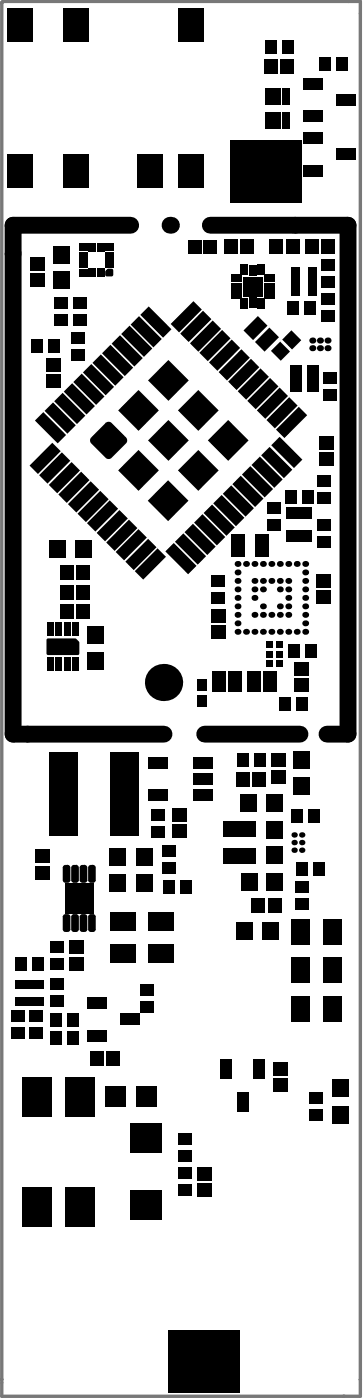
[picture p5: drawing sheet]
<svg xmlns="http://www.w3.org/2000/svg" width="36mm" height="137mm" viewBox="0 0 36 137" stroke-linecap="round" stroke-linejoin="round" font-family="sans-serif">
<g fill="#000">
<path d="M10.5 26.4l.4-.1 .2 .1-.1 .7h-.5l-.2-.1v-.4zM4.6 62.6h2.8l.4 .4v1.1l-.2 .1h-3v-.2z"/>
<path d="M9.2 43.2l-.3 .3zM8.9 42.9l.3 .3-.3 .3-.1-.4z"/>
<path d="M10.3 41.5l.3 .3zM10.3 41.5l.4-.1 .2 .1-.3 .3z"/>
<path d="M10.6 44.6l.3 .3zM10.6 44.6l.3 .3-.4 .1-.2-.1z"/>
<path d="M12.3 42.9l-.3 .3zM12.3 42.9l.1 .2-.1 .4-.3-.3z"/>
<path d="M6.1 89.9h.3zM6.3 89.6h.1v.3h-.3z"/>
<path d="M6.4 91.1v.3zM6.1 91.1h.3v.3l-.1-.1z"/>
<path d="M6.1 85.1h.3zM6.3 84.8h.1v.3h-.3z"/>
<path d="M6.4 86.3v.2zM6.1 86.3h.3v.2h-.1z"/>
<path d="M6.6 89.6v.3zM6.6 89.6l.3 .1v.2h-.3z"/>
<path d="M6.6 91.1h.3zM6.6 91.1h.3v.1l-.3 .2z"/>
<path d="M6.6 84.8v.3zM6.6 84.8l.3 .1v.2h-.3z"/>
<path d="M6.6 86.3h.3zM6.6 86.3h.3v.1l-.3 .1z"/>
<path d="M7 89.9h.2zM7.1 89.6h.1v.3h-.2z"/>
<path d="M7.2 91.1v.3zM7 91.1h.2v.3l-.1-.1z"/>
<path d="M7 85.1h.2zM7.1 84.8h.1v.3h-.2z"/>
<path d="M7.2 86.3v.2zM7 86.3h.2v.2h-.1z"/>
<path d="M7.4 89.6v.3zM7.4 89.6h.2l.1 .3h-.3z"/>
<path d="M7.4 91.1h.3zM7.4 91.1h.3l-.1 .2-.2 .1z"/>
<path d="M7.4 84.8v.3zM7.4 84.8l.3 .1v.2h-.3z"/>
<path d="M7.4 86.3h.3zM7.4 86.3h.3l-.1 .2h-.2z"/>
<path d="M7.8 89.9h.3zM7.9 89.6h.2v.3h-.3z"/>
<path d="M8.1 91.1v.3zM7.8 91.1h.3v.3l-.2-.1z"/>
<path d="M7.8 85.1h.3zM7.9 84.8h.2v.3h-.3z"/>
<path d="M8.1 86.3v.2zM7.8 86.3h.3v.2h-.2z"/>
<path d="M8.3 89.6v.3zM8.3 89.6h.1l.1 .3h-.2z"/>
<path d="M8.3 91.1h.2zM8.3 91.1h.2l-.1 .2-.1 .1z"/>
<path d="M8.3 84.8v.3zM8.3 84.8l.2 .1v.2h-.2z"/>
<path d="M8.3 86.3h.2zM8.3 86.3h.2l-.1 .2h-.1z"/>
<path d="M8.6 89.9h.3zM8.8 89.6h.1v.3h-.3z"/>
<path d="M8.9 91.1v.3zM8.6 91.1h.3v.3l-.1-.1z"/>
<path d="M8.6 85.1h.3zM8.8 84.8h.1v.3h-.3z"/>
<path d="M8.9 86.3v.2zM8.6 86.3h.3v.2h-.1z"/>
<path d="M9.1 89.6v.3zM9.1 89.6l.2 .1 .1 .2h-.3z"/>
<path d="M9.1 91.1h.3zM9.1 91.1h.3l-.1 .1-.2 .2z"/>
<path d="M9.1 84.8v.3zM9.1 84.8l.2 .1 .1 .2h-.3z"/>
<path d="M9.1 86.3h.3zM9.1 86.3h.3l-.1 .1-.2 .1z"/>
<circle cx="30.6" cy="33.4" r=".3"/>
<circle cx="30.6" cy="34.1" r=".3"/>
<circle cx="31.3" cy="34.1" r=".3"/>
<circle cx="31.3" cy="33.4" r=".3"/>
<circle cx="32.1" cy="33.4" r=".3"/>
<circle cx="32.1" cy="34.1" r=".3"/>
<circle cx="23.3" cy="59.4" r=".29"/>
<circle cx="23.3" cy="55.3" r=".29"/>
<circle cx="23.3" cy="57.8" r=".29"/>
<circle cx="23.3" cy="56.9" r=".29"/>
<circle cx="23.3" cy="58.6" r=".29"/>
<circle cx="23.3" cy="56.1" r=".29"/>
<circle cx="24.1" cy="55.3" r=".29"/>
<circle cx="24.9" cy="56.9" r=".29"/>
<circle cx="24.9" cy="58.6" r=".29"/>
<circle cx="24.9" cy="55.3" r=".29"/>
<circle cx="24.9" cy="57.8" r=".29"/>
<circle cx="25.7" cy="59.4" r=".29"/>
<circle cx="25.7" cy="57.8" r=".29"/>
<circle cx="25.7" cy="56.9" r=".29"/>
<circle cx="25.7" cy="55.3" r=".29"/>
<circle cx="26.6" cy="56.9" r=".29"/>
<circle cx="26.6" cy="55.3" r=".29"/>
<circle cx="27.4" cy="55.3" r=".29"/>
<circle cx="27.4" cy="59.4" r=".29"/>
<circle cx="27.4" cy="57.8" r=".29"/>
<circle cx="27.4" cy="56.9" r=".29"/>
<circle cx="28.2" cy="59.4" r=".29"/>
<circle cx="28.2" cy="57.8" r=".29"/>
<circle cx="28.2" cy="55.3" r=".29"/>
<circle cx="28.2" cy="56.9" r=".29"/>
<circle cx="28.2" cy="58.6" r=".29"/>
<circle cx="29" cy="55.3" r=".29"/>
<circle cx="29.9" cy="59.4" r=".29"/>
<circle cx="29.9" cy="56.9" r=".29"/>
<circle cx="29.9" cy="55.3" r=".29"/>
<circle cx="29.9" cy="57.8" r=".29"/>
<circle cx="29.9" cy="56.1" r=".29"/>
<circle cx="29.9" cy="58.6" r=".29"/>
<circle cx="16" cy="66.9" r="1.82"/>
<circle cx="23.3" cy="61.1" r=".29"/>
<circle cx="23.3" cy="60.3" r=".29"/>
<circle cx="23.3" cy="61.9" r=".29"/>
<circle cx="24.1" cy="61.9" r=".29"/>
<circle cx="24.9" cy="60.3" r=".29"/>
<circle cx="24.9" cy="61.9" r=".29"/>
<circle cx="25.7" cy="60.3" r=".29"/>
<circle cx="25.7" cy="61.9" r=".29"/>
<circle cx="26.6" cy="60.3" r=".29"/>
<circle cx="26.6" cy="61.9" r=".29"/>
<circle cx="27.4" cy="60.3" r=".29"/>
<circle cx="27.4" cy="61.9" r=".29"/>
<circle cx="28.2" cy="60.3" r=".29"/>
<circle cx="28.2" cy="61.9" r=".29"/>
<circle cx="29" cy="61.9" r=".29"/>
<circle cx="29.9" cy="61.9" r=".29"/>
<circle cx="29.9" cy="60.3" r=".29"/>
<circle cx="29.9" cy="61.1" r=".29"/>
<circle cx="28.8" cy="82.6" r=".26"/>
<circle cx="28.8" cy="83.3" r=".26"/>
<circle cx="28.8" cy="81.8" r=".26"/>
<circle cx="29.5" cy="83.3" r=".26"/>
<circle cx="29.5" cy="82.6" r=".26"/>
<circle cx="29.5" cy="81.8" r=".26"/>
</g>
<path d="M12.8 22.1h-11.5v49.9h14.8M16.6 22.1h.2M20.6 22.1h13.5v49.9h-2.1M20 72h9.4" fill="none" stroke="#000" stroke-width="1.7"/>
<g fill="#000">
<path d="M.7 15.1h2.5v3.3h-2.5z" fill-rule="evenodd"/>
<path d="M.7 .8h2.5v3.3h-2.5z" fill-rule="evenodd"/>
<path d="M6.2 15.1h2.5v3.3h-2.5z" fill-rule="evenodd"/>
<path d="M6.2 .8h2.5v3.3h-2.5z" fill-rule="evenodd"/>
<path d="M13.4 15.1h2.5v3.3h-2.5z" fill-rule="evenodd"/>
<path d="M17.4 15.1h2.5v3.3h-2.5z" fill-rule="evenodd"/>
<path d="M17.4 .8h2.5v3.3h-2.5z" fill-rule="evenodd"/>
<path d="M25.9 4h1.2v1.3h-1.2z" fill-rule="evenodd"/>
<path d="M26 8.7h.7v1.6h-.7z" fill-rule="evenodd"/>
<path d="M26 11h.7v1.6h-.7z" fill-rule="evenodd"/>
<path d="M26.8 8.7h.7v1.6h-.7z" fill-rule="evenodd"/>
<path d="M26.8 11h.7v1.6h-.7z" fill-rule="evenodd"/>
<path d="M25.9 5.8h1.3v1.4h-1.3z" fill-rule="evenodd"/>
<path d="M27.6 4h1.1v1.3h-1.1z" fill-rule="evenodd"/>
<path d="M27.6 8.7h.8v1.6h-.8z" fill-rule="evenodd"/>
<path d="M27.6 11h.8v1.6h-.8z" fill-rule="evenodd"/>
<path d="M27.5 5.8h1.3v1.4h-1.3z" fill-rule="evenodd"/>
<path d="M22.6 13.7h6.9v6.2h-6.9z" fill-rule="evenodd"/>
<path d="M29.7 16.2h1.9v1.1h-1.9z" fill-rule="evenodd"/>
<path d="M29.7 12.9h1.9v1.2h-1.9z" fill-rule="evenodd"/>
<path d="M29.7 7.6h1.9v1.2h-1.9z" fill-rule="evenodd"/>
<path d="M29.7 10.8h1.9v1.2h-1.9z" fill-rule="evenodd"/>
<path d="M31.2 5.6h1.2v1.4h-1.2z" fill-rule="evenodd"/>
<path d="M32.9 9.2h2v1.2h-2z" fill-rule="evenodd"/>
<path d="M32.9 14.6h2v1.1h-2z" fill-rule="evenodd"/>
<path d="M32.9 5.6h1.1v1.4h-1.1z" fill-rule="evenodd"/>
<path d="M2.9 25.2h1.4v1.3h-1.4z" fill-rule="evenodd"/>
<path d="M2.9 26.8h1.4v1.3h-1.4z" fill-rule="evenodd"/>
<path d="M3 33.3h1.2v1.3h-1.2z" fill-rule="evenodd"/>
<path d="M5.2 26.6h1.6v1.7h-1.6z" fill-rule="evenodd"/>
<path d="M5.2 24.2h1.6v1.6h-1.6z" fill-rule="evenodd"/>
<path d="M6.1 38.5l2.3 2.2-.9 .9-2.2-2.3z" fill-rule="evenodd"/>
<path d="M4.7 33.3h1.2v1.3h-1.2z" fill-rule="evenodd"/>
<path d="M4.6 35.1h1.4v1.3h-1.4z" fill-rule="evenodd"/>
<path d="M4.6 36.7h1.4v1.3h-1.4z" fill-rule="evenodd"/>
<path d="M7.1 37.6l2.2 2.2-.8 .8-2.3-2.2z" fill-rule="evenodd"/>
<path d="M5.3 29.1h1.3v1.1h-1.3z" fill-rule="evenodd"/>
<path d="M5.3 30.7h1.3v1.2h-1.3z" fill-rule="evenodd"/>
<path d="M7 32.6h1.3v1.2h-1.3z" fill-rule="evenodd"/>
<path d="M7 34.3h1.3v1.1h-1.3z" fill-rule="evenodd"/>
<path d="M8 36.6l2.2 2.3-.8 .8-2.2-2.2z" fill-rule="evenodd"/>
<path d="M7.8 26.3h.8v.8h-.8z" fill-rule="evenodd"/>
<path d="M7.8 25.5h.8v.8h-.8z" fill-rule="evenodd"/>
<path d="M7.8 23.8h.8v.8h-.8z" fill-rule="evenodd"/>
<path d="M7.8 24.7h.8v.7h-.8z" fill-rule="evenodd"/>
<path d="M8.9 35.7l2.3 2.2-.9 .8-2.2-2.2z" fill-rule="evenodd"/>
<path d="M7.2 29.1h1.3v1.1h-1.3z" fill-rule="evenodd"/>
<path d="M7.2 30.7h1.3v1.2h-1.3z" fill-rule="evenodd"/>
<path d="M8.7 23.8h.7v.8h-.7z" fill-rule="evenodd"/>
<path d="M8.7 26.3h.7v.8h-.7z" fill-rule="evenodd"/>
<path d="M9.9 34.7l2.2 2.3-.8 .8-2.2-2.2z" fill-rule="evenodd"/>
<path d="M9.5 23.8h.7v.8h-.7z" fill-rule="evenodd"/>
<path d="M9.5 26.3h.7v.8h-.7z" fill-rule="evenodd"/>
<path d="M10.8 33.8l2.2 2.2-.8 .9-2.2-2.3z" fill-rule="evenodd"/>
<path d="M10.3 25.5h.8v.8h-.8z" fill-rule="evenodd"/>
<path d="M10.3 23.8h.8v.8h-.8z" fill-rule="evenodd"/>
<path d="M10.3 24.7h.8v.7h-.8z" fill-rule="evenodd"/>
<path d="M10.4 26.5h.5v.5h-.5z" fill-rule="evenodd"/>
<path d="M11.7 32.9l2.3 2.2-.8 .8-2.3-2.2z" fill-rule="evenodd"/>
<path d="M12.7 31.9l2.2 2.3-.8 .8-2.2-2.3z" fill-rule="evenodd"/>
<path d="M13.6 31l2.2 2.2-.8 .9-2.2-2.3z" fill-rule="evenodd"/>
<path d="M14.6 30l2.2 2.3-.8 .8-2.3-2.2z" fill-rule="evenodd"/>
<path d="M16.5 35.3l2 2-2 2-2-2z" fill-rule="evenodd"/>
<path d="M18.9 29.5l.9 .8-2.3 2.3-.8-.8z" fill-rule="evenodd"/>
<path d="M19.9 30.5l.8 .8-2.2 2.2-.9-.8z" fill-rule="evenodd"/>
<path d="M20.8 31.4l.8 .8-2.2 2.3-.8-.8z" fill-rule="evenodd"/>
<path d="M18.4 23.5h1.3v1.4h-1.3z" fill-rule="evenodd"/>
<path d="M21.7 32.3l.9 .9-2.3 2.2-.8-.8z" fill-rule="evenodd"/>
<path d="M20 23.5h1.2v1.4h-1.2z" fill-rule="evenodd"/>
<path d="M22.7 33.3l.8 .8-2.2 2.2-.8-.8z" fill-rule="evenodd"/>
<path d="M21.9 23.5h1.4v1.4h-1.4z" fill-rule="evenodd"/>
<path d="M23.6 34.2l.9 .9-2.3 2.2-.8-.8z" fill-rule="evenodd"/>
<path d="M24.6 35.2l.8 .8-2.2 2.2-.9-.8z" fill-rule="evenodd"/>
<path d="M23.5 23.5h1.3v1.4h-1.3z" fill-rule="evenodd"/>
<path d="M23.6 29.2h.7v1.1h-.7z" fill-rule="evenodd"/>
<path d="M22.6 28.6h1v.7h-1z" fill-rule="evenodd"/>
<path d="M22.6 26.9h1v.7h-1z" fill-rule="evenodd"/>
<path d="M22.6 27.7h1.1v.8h-1.1z" fill-rule="evenodd"/>
<path d="M23.8 27.1h1.9v2h-1.9z" fill-rule="evenodd"/>
<path d="M25.5 36.1l.8 .8-2.2 2.3-.8-.9z" fill-rule="evenodd"/>
<path d="M23.6 25.9h.7v1.1h-.7z" fill-rule="evenodd"/>
<path d="M24.4 29.2h.7v1h-.7z" fill-rule="evenodd"/>
<path d="M24.4 26h.7v1h-.7z" fill-rule="evenodd"/>
<path d="M25.2 29.2h.8v1.1h-.8z" fill-rule="evenodd"/>
<path d="M25.8 27.7h1.1v.8h-1.1z" fill-rule="evenodd"/>
<path d="M25.9 28.6h1v.7h-1z" fill-rule="evenodd"/>
<path d="M25.9 26.9h1v.7h-1z" fill-rule="evenodd"/>
<path d="M25.2 25.9h.8v1.1h-.8z" fill-rule="evenodd"/>
<path d="M25.2 31l1 .9-1.4 1.4-1-.9z" fill-rule="evenodd"/>
<path d="M26.4 32.1l.9 1-1.4 1.4-.9-1z" fill-rule="evenodd"/>
<path d="M27.4 33.5l1 1-.9 .9-1-1z" fill-rule="evenodd"/>
<path d="M26.4 23.5h1.3v1.4h-1.3z" fill-rule="evenodd"/>
<path d="M28.1 29.5h1.1v1.3h-1.1z" fill-rule="evenodd"/>
<path d="M28.5 32.4l1 .9-.9 1-1-1z" fill-rule="evenodd"/>
<path d="M28 23.5h1.3v1.4h-1.3z" fill-rule="evenodd"/>
<path d="M28.5 26.3h.8v1h-.8z" fill-rule="evenodd"/>
<path d="M28.5 28h.8v1h-.8z" fill-rule="evenodd"/>
<path d="M28.5 27.3h.8v.7h-.8z" fill-rule="evenodd"/>
<path d="M28.4 36.7h1.2v.8h-1.2z" fill-rule="evenodd"/>
<path d="M28.4 35.8h1.2v.8h-1.2z" fill-rule="evenodd"/>
<path d="M28.4 37.6h1.2v.8h-1.2z" fill-rule="evenodd"/>
<path d="M29.7 29.5h1.2v1.3h-1.2z" fill-rule="evenodd"/>
<path d="M29.8 23.5h1.4v1.4h-1.4z" fill-rule="evenodd"/>
<path d="M30.2 26.3h.8v1h-.8z" fill-rule="evenodd"/>
<path d="M30.2 28h.8v1h-.8z" fill-rule="evenodd"/>
<path d="M30.2 27.3h.8v.7h-.8z" fill-rule="evenodd"/>
<path d="M30.1 36.7h1.2v.8h-1.2z" fill-rule="evenodd"/>
<path d="M30.1 35.8h1.2v.8h-1.2z" fill-rule="evenodd"/>
<path d="M30.1 37.6h1.2v.8h-1.2z" fill-rule="evenodd"/>
<path d="M31.4 25.4h1.4v1.1h-1.4z" fill-rule="evenodd"/>
<path d="M31.4 23.5h1.4v1.4h-1.4z" fill-rule="evenodd"/>
<path d="M31.4 27h1.4v1.2h-1.4z" fill-rule="evenodd"/>
<path d="M31.6 36.5h1.3v1.2h-1.3z" fill-rule="evenodd"/>
<path d="M31.6 38.2h1.3v1.1h-1.3z" fill-rule="evenodd"/>
<path d="M31.4 28.7h1.4v1.2h-1.4z" fill-rule="evenodd"/>
<path d="M31.4 30.4h1.4v1.1h-1.4z" fill-rule="evenodd"/>
<path d="M4.2 40.4l2.3 2.2-.9 .9-2.2-2.3z" fill-rule="evenodd"/>
<path d="M5.1 43.4l.8 .8-2.2 2.3-.8-.9z" fill-rule="evenodd"/>
<path d="M5.2 39.4l2.2 2.3-.8 .8-2.2-2.2z" fill-rule="evenodd"/>
<path d="M6.1 44.3l.8 .9-2.2 2.2-.9-.8z" fill-rule="evenodd"/>
<path d="M7 45.3l.8 .8-2.2 2.3-.8-.9z" fill-rule="evenodd"/>
<path d="M4.8 53h1.7v1.7h-1.7z" fill-rule="evenodd"/>
<path d="M7.9 46.2l.9 .9-2.3 2.2-.8-.8z" fill-rule="evenodd"/>
<path d="M5.9 57.3h1.3v1.4h-1.3z" fill-rule="evenodd"/>
<path d="M5.9 55.4h1.3v1.4h-1.3z" fill-rule="evenodd"/>
<path d="M5.9 59.3h1.3v1.4h-1.3z" fill-rule="evenodd"/>
<path d="M8.9 47.2l.8 .8-2.2 2.2-.8-.8z" fill-rule="evenodd"/>
<path d="M9.8 48.1l.8 .8-2.2 2.3-.8-.8z" fill-rule="evenodd"/>
<path d="M7.5 57.3h1.3v1.4h-1.3z" fill-rule="evenodd"/>
<path d="M7.5 55.4h1.3v1.4h-1.3z" fill-rule="evenodd"/>
<path d="M7.5 59.3h1.3v1.4h-1.3z" fill-rule="evenodd"/>
<path d="M7.3 53h1.7v1.7h-1.7z" fill-rule="evenodd"/>
<path d="M10.7 49l.9 .9-2.3 2.2-.8-.8z" fill-rule="evenodd"/>
<path d="M11.7 50l.8 .8-2.2 2.3-.8-.9z" fill-rule="evenodd"/>
<path d="M10.3 41.5h.6l1.4 1.4v.6l-1.4 1.4h-.6l-1.4-1.4v-.6z" fill-rule="evenodd"/>
<path d="M12.6 50.9l.8 .9-2.2 2.2-.8-.8z" fill-rule="evenodd"/>
<path d="M13.6 44.1l2 2-2 2-2-2z" fill-rule="evenodd"/>
<path d="M13.6 38.2l2 2-2 2-2-2z" fill-rule="evenodd"/>
<path d="M13.6 51.9l.8 .8-2.3 2.2-.8-.8z" fill-rule="evenodd"/>
<path d="M14.5 52.8l.8 .8-2.2 2.3-.8-.8z" fill-rule="evenodd"/>
<path d="M15.4 53.7l.8 .9-2.2 2.2-.8-.8z" fill-rule="evenodd"/>
<path d="M16.5 47.1l2 2-2 2-2-2z" fill-rule="evenodd"/>
<path d="M16.5 41.2l2 2-2 2-2-2z" fill-rule="evenodd"/>
<path d="M17 53.2l2.2 2.3-.8 .8-2.2-2.2z" fill-rule="evenodd"/>
<path d="M17.9 52.3l2.3 2.2-.8 .8-2.3-2.2z" fill-rule="evenodd"/>
<path d="M19.4 44.1l2 2-2 2-2-2z" fill-rule="evenodd"/>
<path d="M19.4 38.2l2 2-2 2-2-2z" fill-rule="evenodd"/>
<path d="M18.9 51.3l2.2 2.3-.8 .8-2.2-2.2z" fill-rule="evenodd"/>
<path d="M19.8 50.4l2.2 2.2-.8 .9-2.2-2.3z" fill-rule="evenodd"/>
<path d="M20.8 49.5l2.2 2.2-.8 .8-2.3-2.2z" fill-rule="evenodd"/>
<path d="M22.3 41.2l2 2-2 2-2-2z" fill-rule="evenodd"/>
<path d="M21.7 48.5l2.2 2.3-.8 .8-2.2-2.3z" fill-rule="evenodd"/>
<path d="M22.6 47.6l2.3 2.2-.9 .8-2.2-2.2z" fill-rule="evenodd"/>
<path d="M20.7 56.4h1.3v1.1h-1.3z" fill-rule="evenodd"/>
<path d="M20.7 58h1.3v1.2h-1.3z" fill-rule="evenodd"/>
<path d="M22.7 52.4h1.3v2.1h-1.3z" fill-rule="evenodd"/>
<path d="M23.6 46.6l2.2 2.3-.8 .8-2.3-2.2z" fill-rule="evenodd"/>
<path d="M24.5 45.7l2.2 2.2-.8 .9-2.2-2.3z" fill-rule="evenodd"/>
<path d="M25.4 44.8l2.3 2.2-.9 .8-2.2-2.2z" fill-rule="evenodd"/>
<path d="M25 52.4h1.3v2.1h-1.3z" fill-rule="evenodd"/>
<path d="M26.4 37.1l.9 .8-2.3 2.2-.8-.8z" fill-rule="evenodd"/>
<path d="M26.4 43.8l2.2 2.2-.8 .9-2.2-2.3z" fill-rule="evenodd"/>
<path d="M27.4 38l.8 .8-2.2 2.3-.9-.9z" fill-rule="evenodd"/>
<path d="M26.1 49.2h1.4v1.2h-1.4z" fill-rule="evenodd"/>
<path d="M26.1 50.9h1.4v1.1h-1.4z" fill-rule="evenodd"/>
<path d="M27.4 42.8l2.2 2.3-.8 .8-2.3-2.3z" fill-rule="evenodd"/>
<path d="M28.3 38.9l.8 .9-2.2 2.2-.8-.8z" fill-rule="evenodd"/>
<path d="M29.2 39.9l.9 .8-2.3 2.2-.8-.8z" fill-rule="evenodd"/>
<path d="M27.9 48.1h1.1v1.3h-1.1z" fill-rule="evenodd"/>
<path d="M28 52h.9v1.1h-.9z" fill-rule="evenodd"/>
<path d="M28 49.7h.9v1.1h-.9z" fill-rule="evenodd"/>
<path d="M28.8 52h.9v1.1h-.9z" fill-rule="evenodd"/>
<path d="M28.8 49.7h.9v1.1h-.9z" fill-rule="evenodd"/>
<path d="M29.5 48.1h1.2v1.3h-1.2z" fill-rule="evenodd"/>
<path d="M29.7 52h.8v1.1h-.8z" fill-rule="evenodd"/>
<path d="M29.7 49.7h.8v1.1h-.8z" fill-rule="evenodd"/>
<path d="M31.1 46.6h1.3v1.2h-1.3z" fill-rule="evenodd"/>
<path d="M31.1 48.3h1.3v1.1h-1.3z" fill-rule="evenodd"/>
<path d="M31.2 42.8h1.4v1.3h-1.4z" fill-rule="evenodd"/>
<path d="M31.2 44.3h1.4v1.4h-1.4z" fill-rule="evenodd"/>
<path d="M31 56.3h1.4v1.3h-1.4z" fill-rule="evenodd"/>
<path d="M31 57.9h1.4v1.3h-1.4z" fill-rule="evenodd"/>
<path d="M31.1 52.5h1.3v1.2h-1.3z" fill-rule="evenodd"/>
<path d="M31.1 50.9h1.3v1.2h-1.3z" fill-rule="evenodd"/>
<path d="M4.8 73.8h2.9v8.1h-2.9z" fill-rule="evenodd"/>
<path d="M4.6 64.5h.6v1.3h-.6z" fill-rule="evenodd"/>
<path d="M4.6 61h.6v1.3h-.6z" fill-rule="evenodd"/>
<path d="M5.4 64.5h.7v1.3h-.7z" fill-rule="evenodd"/>
<path d="M5.4 61h.7v1.3h-.7z" fill-rule="evenodd"/>
<path d="M5.6 62.8h1.1v1.2h-1.1z" fill-rule="evenodd"/>
<path d="M6.2 64.5h.7v1.3h-.7z" fill-rule="evenodd"/>
<path d="M6.2 61h.7v1.3h-.7z" fill-rule="evenodd"/>
<path d="M7.1 64.5h.6v1.3h-.6z" fill-rule="evenodd"/>
<path d="M7.1 61h.6v1.3h-.6z" fill-rule="evenodd"/>
<path d="M8.6 63.9h1.6v1.7h-1.6z" fill-rule="evenodd"/>
<path d="M8.6 61.4h1.6v1.7h-1.6z" fill-rule="evenodd"/>
<path d="M10.8 73.8h2.8v8.1h-2.8z" fill-rule="evenodd"/>
<path d="M14.5 77.3h1.9v1.2h-1.9z" fill-rule="evenodd"/>
<path d="M14.5 74.2h1.9v1.1h-1.9z" fill-rule="evenodd"/>
<path d="M19.3 66.6h.9v1.2h-.9z" fill-rule="evenodd"/>
<path d="M19.3 68.1h.9v1.2h-.9z" fill-rule="evenodd"/>
<path d="M19 77.3h1.9v1.2h-1.9z" fill-rule="evenodd"/>
<path d="M19 75.8h1.9v1.1h-1.9z" fill-rule="evenodd"/>
<path d="M19 74.2h1.9v1.1h-1.9z" fill-rule="evenodd"/>
<path d="M20.7 59.7h1.4v1.4h-1.4z" fill-rule="evenodd"/>
<path d="M20.7 61.3h1.4v1.4h-1.4z" fill-rule="evenodd"/>
<path d="M20.8 65.8h1.3v2h-1.3z" fill-rule="evenodd"/>
<path d="M23.1 75.7h1.3v1.4h-1.3z" fill-rule="evenodd"/>
<path d="M23.2 73.9h1.1v1.3h-1.1z" fill-rule="evenodd"/>
<path d="M22.4 65.8h1.3v2h-1.3z" fill-rule="evenodd"/>
<path d="M24.7 75.7h1.3v1.4h-1.3z" fill-rule="evenodd"/>
<path d="M24.8 73.9h1.2v1.3h-1.2z" fill-rule="evenodd"/>
<path d="M23.5 77.8h1.7v1.7h-1.7z" fill-rule="evenodd"/>
<path d="M24.2 65.8h1.3v2h-1.3z" fill-rule="evenodd"/>
<path d="M26.1 62.9h.6v.6h-.6z" fill-rule="evenodd"/>
<path d="M26.1 63.8h.6v.6h-.6z" fill-rule="evenodd"/>
<path d="M26.1 64.7h.6v.7h-.6z" fill-rule="evenodd"/>
<path d="M25.8 65.8h1.3v2h-1.3z" fill-rule="evenodd"/>
<path d="M27.1 62.9h.6v.6h-.6z" fill-rule="evenodd"/>
<path d="M27.1 63.8h.6v.6h-.6z" fill-rule="evenodd"/>
<path d="M27.1 64.7h.6v.7h-.6z" fill-rule="evenodd"/>
<path d="M26 77.8h1.7v1.7h-1.7z" fill-rule="evenodd"/>
<path d="M26.5 75.5h1.4v1.3h-1.4z" fill-rule="evenodd"/>
<path d="M26.5 73.9h1.4v1.3h-1.4z" fill-rule="evenodd"/>
<path d="M27.3 68.3h1.2v1.4h-1.2z" fill-rule="evenodd"/>
<path d="M28.7 76.2h1.7v1.7h-1.7z" fill-rule="evenodd"/>
<path d="M28.7 73.7h1.7v1.7h-1.7z" fill-rule="evenodd"/>
<path d="M28.8 66.5h1.4v1.4h-1.4z" fill-rule="evenodd"/>
<path d="M28.8 64.9h1.4v1.4h-1.4z" fill-rule="evenodd"/>
<path d="M28.2 63.1h1.2v1.3h-1.2z" fill-rule="evenodd"/>
<path d="M29 68.3h1.1v1.4h-1.1z" fill-rule="evenodd"/>
<path d="M29.9 63.1h1.1v1.3h-1.1z" fill-rule="evenodd"/>
<path d="M1.5 93.8h1.2v1.4h-1.2z" fill-rule="evenodd"/>
<path d="M1.5 96.1h1v.8h-1z" fill-rule="evenodd"/>
<path d="M1.5 97.7h1v.9h-1z" fill-rule="evenodd"/>
<path d="M3.2 93.8h1.1v1.4h-1.1z" fill-rule="evenodd"/>
<path d="M2.6 96.1h.6v.8h-.6z" fill-rule="evenodd"/>
<path d="M2.6 97.7h.6v.9h-.6z" fill-rule="evenodd"/>
<path d="M3.3 96.1h1v.8h-1z" fill-rule="evenodd"/>
<path d="M3.3 97.7h1v.9h-1z" fill-rule="evenodd"/>
<path d="M3.5 83.3h1.4v1.3h-1.4z" fill-rule="evenodd"/>
<path d="M3.5 84.9h1.4v1.3h-1.4z" fill-rule="evenodd"/>
<path d="M4.9 97.6h1.3v1.1h-1.3z" fill-rule="evenodd"/>
<path d="M4.9 95.9h1.3v1.2h-1.3z" fill-rule="evenodd"/>
<path d="M4.9 93.9h1.3v1.2h-1.3z" fill-rule="evenodd"/>
<path d="M4.9 92.2h1.3v1.2h-1.3z" fill-rule="evenodd"/>
<path d="M6.3 86.6h2.9v3h-2.9z" fill-rule="evenodd"/>
<path d="M6.7 93.8h1.4v1.3h-1.4z" fill-rule="evenodd"/>
<path d="M6.7 92.2h1.4v1.3h-1.4z" fill-rule="evenodd"/>
<path d="M6.4 89.6h.2l.3 .3v1.2l-.3 .3h-.2l-.3-.3v-1.2z" fill-rule="evenodd"/>
<path d="M6.4 84.8h.2l.3 .3v1.2l-.3 .2h-.2l-.3-.2v-1.2z" fill-rule="evenodd"/>
<path d="M7.2 89.6h.2l.3 .3v1.2l-.3 .3h-.2l-.2-.3v-1.2z" fill-rule="evenodd"/>
<path d="M7.2 84.8h.2l.3 .3v1.2l-.3 .2h-.2l-.2-.2v-1.2z" fill-rule="evenodd"/>
<path d="M8.1 89.6h.2l.2 .3v1.2l-.2 .3h-.2l-.3-.3v-1.2z" fill-rule="evenodd"/>
<path d="M8.1 84.8h.2l.2 .3v1.2l-.2 .2h-.2l-.3-.2v-1.2z" fill-rule="evenodd"/>
<path d="M8.6 97.7h1.9v1.1h-1.9z" fill-rule="evenodd"/>
<path d="M8.9 89.6h.2l.3 .3v1.2l-.3 .3h-.2l-.3-.3v-1.2z" fill-rule="evenodd"/>
<path d="M8.9 84.8h.2l.3 .3v1.2l-.3 .2h-.2l-.3-.2v-1.2z" fill-rule="evenodd"/>
<path d="M10.7 85.7h1.6v1.7h-1.6z" fill-rule="evenodd"/>
<path d="M10.7 83.2h1.6v1.7h-1.6z" fill-rule="evenodd"/>
<path d="M13.3 85.7h1.7v1.6h-1.7z" fill-rule="evenodd"/>
<path d="M13.3 83.2h1.7v1.6h-1.7z" fill-rule="evenodd"/>
<path d="M10.8 92.5h2.5v1.9h-2.5z" fill-rule="evenodd"/>
<path d="M10.8 89.4h2.5v1.8h-2.5z" fill-rule="evenodd"/>
<path d="M13.8 96.5h1.3v1.1h-1.3z" fill-rule="evenodd"/>
<path d="M13.8 98.1h1.3v1.2h-1.3z" fill-rule="evenodd"/>
<path d="M14.8 79.3h1.3v1.2h-1.3z" fill-rule="evenodd"/>
<path d="M14.8 81h1.3v1.1h-1.3z" fill-rule="evenodd"/>
<path d="M14.5 92.5h2.5v1.9h-2.5z" fill-rule="evenodd"/>
<path d="M14.5 89.4h2.5v1.8h-2.5z" fill-rule="evenodd"/>
<path d="M16 86.2h1.1v1.4h-1.1z" fill-rule="evenodd"/>
<path d="M15.9 82.8h1.3v1.2h-1.3z" fill-rule="evenodd"/>
<path d="M15.9 84.5h1.3v1.2h-1.3z" fill-rule="evenodd"/>
<path d="M16.8 80.8h1.4v1.4h-1.4z" fill-rule="evenodd"/>
<path d="M16.8 79.2h1.4v1.4h-1.4z" fill-rule="evenodd"/>
<path d="M17.6 86.2h1.2v1.4h-1.2z" fill-rule="evenodd"/>
<path d="M21.9 83.2h3.2v1.5h-3.2z" fill-rule="evenodd"/>
<path d="M21.9 80.5h3.2v1.5h-3.2z" fill-rule="evenodd"/>
<path d="M23.1 90.5h1.7v1.6h-1.7z" fill-rule="evenodd"/>
<path d="M23.5 85.7h1.7v1.6h-1.7z" fill-rule="evenodd"/>
<path d="M24.6 88.1h1.4v1.4h-1.4z" fill-rule="evenodd"/>
<path d="M25.6 90.5h1.7v1.6h-1.7z" fill-rule="evenodd"/>
<path d="M26 85.7h1.7v1.6h-1.7z" fill-rule="evenodd"/>
<path d="M26.2 88.1h1.3v1.4h-1.3z" fill-rule="evenodd"/>
<path d="M26 83h1.7v1.7h-1.7z" fill-rule="evenodd"/>
<path d="M26 80.5h1.7v1.7h-1.7z" fill-rule="evenodd"/>
<path d="M28.4 79.4h1.2v1.3h-1.2z" fill-rule="evenodd"/>
<path d="M30.1 79.4h1.2v1.3h-1.2z" fill-rule="evenodd"/>
<path d="M29 84.5h1.1v1.4h-1.1z" fill-rule="evenodd"/>
<path d="M28.9 86.4h1.3v1.1h-1.3z" fill-rule="evenodd"/>
<path d="M28.9 88h1.3v1.2h-1.3z" fill-rule="evenodd"/>
<path d="M28.5 90.1h1.8v2.5h-1.8z" fill-rule="evenodd"/>
<path d="M28.5 93.9h1.8v2.5h-1.8z" fill-rule="evenodd"/>
<path d="M30.6 84.5h1.2v1.4h-1.2z" fill-rule="evenodd"/>
<path d="M31.6 90.1h1.8v2.5h-1.8z" fill-rule="evenodd"/>
<path d="M31.6 93.9h1.8v2.5h-1.8z" fill-rule="evenodd"/>
<path d="M2.2 116.4h2.9v3.9h-2.9z" fill-rule="evenodd"/>
<path d="M2.2 105.6h2.9v3.8h-2.9z" fill-rule="evenodd"/>
<path d="M1.1 100.6h1.3v1.2h-1.3z" fill-rule="evenodd"/>
<path d="M1.1 99h1.3v1.1h-1.3z" fill-rule="evenodd"/>
<path d="M2.9 100.6h1.3v1.2h-1.3z" fill-rule="evenodd"/>
<path d="M2.9 99h1.3v1.1h-1.3z" fill-rule="evenodd"/>
<path d="M4.9 99.3h1.2v1.3h-1.2z" fill-rule="evenodd"/>
<path d="M4.9 101.1h1.2v1.4h-1.2z" fill-rule="evenodd"/>
<path d="M6.4 116.4h2.9v3.9h-2.9z" fill-rule="evenodd"/>
<path d="M6.4 105.6h2.9v3.8h-2.9z" fill-rule="evenodd"/>
<path d="M6.6 99.3h1.1v1.3h-1.1z" fill-rule="evenodd"/>
<path d="M6.6 101.1h1.1v1.4h-1.1z" fill-rule="evenodd"/>
<path d="M8.6 100.9h1.9v1.2h-1.9z" fill-rule="evenodd"/>
<path d="M8.8 103.1h1.3v1.4h-1.3z" fill-rule="evenodd"/>
<path d="M10.3 106.5h2v2h-2z" fill-rule="evenodd"/>
<path d="M10.4 103.1h1.3v1.4h-1.3z" fill-rule="evenodd"/>
<path d="M11.8 99.3h1.9v1.2h-1.9z" fill-rule="evenodd"/>
<path d="M12.7 116.7h3.1v2.8h-3.1z" fill-rule="evenodd"/>
<path d="M12.7 110.1h3.1v2.9h-3.1z" fill-rule="evenodd"/>
<path d="M13.3 106.5h2v2h-2z" fill-rule="evenodd"/>
<path d="M17.5 116.1h1.3v1.2h-1.3z" fill-rule="evenodd"/>
<path d="M17.5 112.7h1.3v1.2h-1.3z" fill-rule="evenodd"/>
<path d="M17.5 114.4h1.3v1.2h-1.3z" fill-rule="evenodd"/>
<path d="M17.5 111.1h1.3v1.2h-1.3z" fill-rule="evenodd"/>
<path d="M19.3 116h1.4v1.3h-1.4z" fill-rule="evenodd"/>
<path d="M19.3 114.4h1.4v1.3h-1.4z" fill-rule="evenodd"/>
<path d="M21.6 103.8h1.1v1.9h-1.1z" fill-rule="evenodd"/>
<path d="M23.2 107h1.1v2h-1.1z" fill-rule="evenodd"/>
<path d="M24.8 103.8h1.1v1.9h-1.1z" fill-rule="evenodd"/>
<path d="M26.7 104.1h1.4v1.3h-1.4z" fill-rule="evenodd"/>
<path d="M26.7 105.7h1.4v1.3h-1.4z" fill-rule="evenodd"/>
<path d="M30.2 107.1h1.4v1.1h-1.4z" fill-rule="evenodd"/>
<path d="M30.2 108.7h1.4v1.2h-1.4z" fill-rule="evenodd"/>
<path d="M28.5 97.7h1.8v2.5h-1.8z" fill-rule="evenodd"/>
<path d="M31.6 97.7h1.8v2.5h-1.8z" fill-rule="evenodd"/>
<path d="M32.5 105.8h1.6v1.7h-1.6z" fill-rule="evenodd"/>
<path d="M32.5 108.5h1.6v1.7h-1.6z" fill-rule="evenodd"/>
<path d="M16.5 130.4h6.9v6.2h-6.9z" fill-rule="evenodd"/>
</g>
<circle cx="33.6" cy="136.9" r=".17" fill="#787878"/>
<path d="M.2 .2l35.1-.1v136.8h-35.1zM34.1 .1h.1M.2 135.2h.1M35.3 135.2h.1" fill="none" stroke="#787878" stroke-width=".33"/>
</svg>
